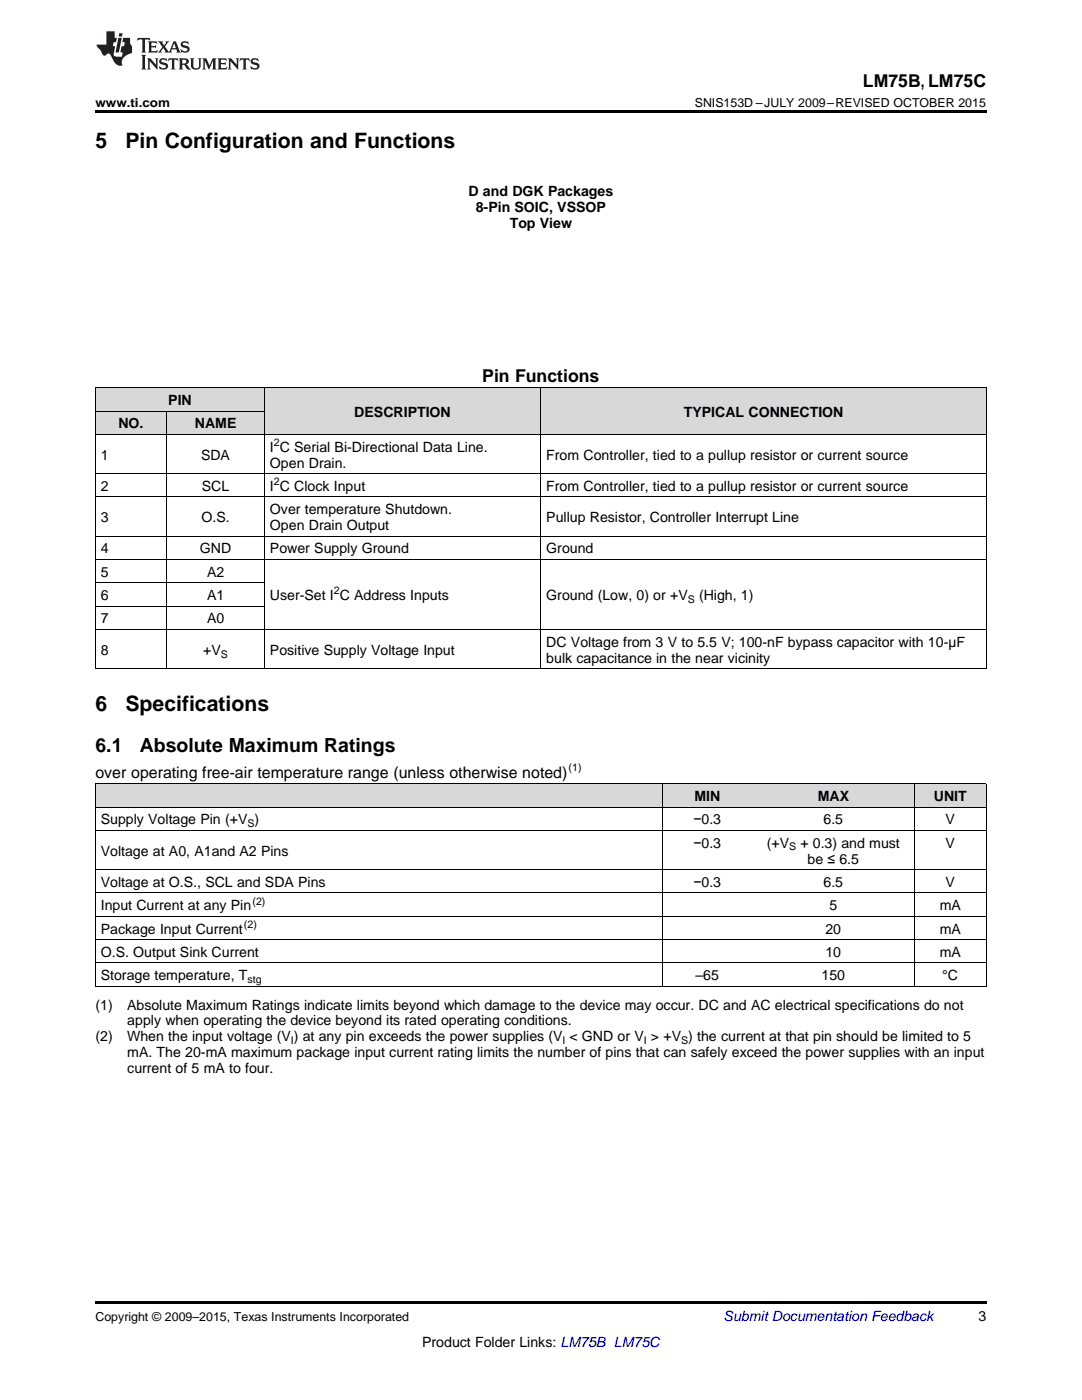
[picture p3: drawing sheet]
<svg xmlns="http://www.w3.org/2000/svg" width="216mm" height="279mm" viewBox="0 0 216 279" stroke-linecap="round" stroke-linejoin="round" font-family="sans-serif">
<defs><g id="words">
<g font-size="4.2">
<text x="19" y="29.6">5</text>
<text x="25" y="29.6">Pin Configuration and Functions</text>
<text x="19" y="142">6</text>
<text x="25" y="142">Specifications</text>
</g>
<g font-size="3.9">
<text x="19" y="150">6.1</text>
<text x="27.9" y="150">Absolute Maximum Ratings</text>
</g>
<g font-size="3.5">
<text x="172.2" y="17.3">LM75B, LM75C</text>
<text x="96.2" y="76.2">Pin Functions</text>
</g>
<text font-size="3.2" x="19" y="155.2">over operating free-air temperature range (unless otherwise noted)</text>
<g font-size="2.8">
<text x="93.5" y="39.2">D and DGK Packages</text>
<text x="94.9" y="42.3">8-Pin SOIC, VSSOP</text>
<text x="101.7" y="45.5">Top View</text>
<text x="33.6" y="80.8">PIN</text>
<text x="70.7" y="83.1">DESCRIPTION</text>
<text x="136.5" y="83.1">TYPICAL CONNECTION</text>
<text x="23.6" y="85.5">NO.</text>
<text x="38.9" y="85.5">NAME</text>
<text x="20.1" y="91.7">1</text>
<text x="40.1" y="91.7">SDA</text>
<text x="53.9" y="90.1">I C Serial Bi-Directional Data Line.</text>
<text x="53.9" y="93.3">Open Drain.</text>
<text x="109" y="91.7">From Controller, tied to a pullup resistor or current source</text>
<text x="20.1" y="98">2</text>
<text x="40.3" y="98">SCL</text>
<text x="53.9" y="98">I C Clock Input</text>
<text x="109" y="98">From Controller, tied to a pullup resistor or current source</text>
<text x="20.1" y="104.2">3</text>
<text x="40.2" y="104.2">O.S.</text>
<text x="53.9" y="102.6">Over temperature Shutdown.</text>
<text x="53.9" y="105.8">Open Drain Output</text>
<text x="109" y="104.2">Pullup Resistor, Controller Interrupt Line</text>
<text x="20.1" y="110.5">4</text>
<text x="39.9" y="110.5">GND</text>
<text x="53.9" y="110.5">Power Supply Ground</text>
<text x="109" y="110.5">Ground</text>
<text x="20.1" y="115.1">5</text>
<text x="20.1" y="119.8">6</text>
<text x="41.3" y="115.1">A2</text>
<text x="41.3" y="119.8">A1</text>
<text x="53.9" y="119.8">User-Set I C Address Inputs</text>
<text x="109" y="119.8">Ground (Low, 0) or +V</text>
<text x="139.5" y="119.8">(High, 1)</text>
<text x="20.1" y="124.4">7</text>
<text x="41.3" y="124.4">A0</text>
<text x="20.1" y="130.7">8</text>
<text x="40.6" y="130.7">+V</text>
<text x="53.9" y="130.7">Positive Supply Voltage Input</text>
<text x="109" y="129.1">DC Voltage from 3 V to 5.5 V; 100-nF bypass capacitor with 10-µF</text>
<text x="109" y="132.3">bulk capacitance in the near vicinity</text>
<text x="138.6" y="159.8">MIN</text>
<text x="163.2" y="159.8">MAX</text>
<text x="186.3" y="159.8">UNIT</text>
<text x="20.1" y="164.5">Supply Voltage Pin (+V )</text>
<text x="138.4" y="164.5">−0.3</text>
<text x="164.3" y="164.5">6.5</text>
<text x="188.7" y="164.5">V</text>
<text x="20.1" y="170.7">Voltage at A0, A1and A2 Pins</text>
<text x="138.4" y="169.2">−0.3</text>
<text x="153" y="169.2">(+V</text>
<text x="159.7" y="169.2">+ 0.3) and must</text>
<text x="161.1" y="172.3">be ≤ 6.5</text>
<text x="188.7" y="169.2">V</text>
<text x="20.1" y="177">Voltage at O.S., SCL and SDA Pins</text>
<text x="138.4" y="177">−0.3</text>
<text x="164.3" y="177">6.5</text>
<text x="188.7" y="177">V</text>
<text x="20.1" y="181.6">Input Current at any Pin</text>
<text x="165.5" y="181.6">5</text>
<text x="187.5" y="181.6">mA</text>
<text x="20.1" y="186.3">Package Input Current</text>
<text x="20.1" y="191">O.S. Output Sink Current</text>
<text x="164.7" y="186.3">20</text>
<text x="164.7" y="191">10</text>
<text x="187.5" y="186.3">mA</text>
<text x="187.5" y="191">mA</text>
<text x="20.1" y="195.6">Storage temperature, T</text>
<text x="138.8" y="195.6">–65</text>
<text x="163.9" y="195.6">150</text>
<text x="188" y="195.6">°C</text>
<text x="19" y="201.5">(1)</text>
<text x="25.4" y="201.5">Absolute Maximum Ratings indicate limits beyond which damage to the device may occur. DC and AC electrical specifications do not</text>
<text x="19" y="207.8">(2)</text>
<text x="25.4" y="207.8">When the input voltage (V ) at any pin exceeds the power supplies (V &lt; GND or V &gt; +V ) the current at that pin should be limited to 5</text>
<text x="25.4" y="204.6">apply when operating the device beyond its rated operating conditions.</text>
<text x="25.4" y="211">mA. The 20-mA maximum package input current rating limits the number of pins that can safely exceed the power supplies with an input</text>
<text x="25.4" y="214.2">current of 5 mA to four.</text>
<text x="195.3" y="263.6">3</text>
<text x="84.2" y="268.9">Product Folder Links: LM75B LM75C</text>
</g>
<text font-size="2.8" fill="#0000c8" x="144.4" y="263.6">Submit Documentation Feedback</text>
<g font-size="2.5">
<text x="19" y="21.4">www.ti.com</text>
<text x="138.6" y="21.4">SNIS153D –JULY 2009–REVISED OCTOBER 2015</text>
<text x="19" y="263.6">Copyright © 2009–2015, Texas Instruments Incorporated</text>
</g>
<g font-size="2.1">
<text x="54.6" y="89">2</text>
<text x="54.6" y="96.8">2</text>
<text x="66.6" y="118.6">2</text>
<text x="137.2" y="120.3">S</text>
<text x="44.1" y="131.2">S</text>
<text x="113.5" y="153.9">(1)</text>
<text x="49.4" y="165.1">S</text>
<text x="157.4" y="169.7">S</text>
<text x="48.7" y="185.2">(2)</text>
<text x="50.4" y="180.5">(2)</text>
<text x="49.4" y="196.2">stg</text>
<text x="58" y="208.4">I</text>
<text x="112.2" y="208.4">I</text>
<text x="128.5" y="208.4">I</text>
<text x="135.9" y="208.4">S</text>
</g>
</g></defs>
<g fill="#d8d8d8">
<path d="M19 156.5h9v4.6h-9z"/>
<path d="M28 156.5h104.2v4.6h-104.2z"/>
<path d="M132.2 156.5h17.9v4.6h-17.9z"/>
<path d="M150.1 156.5h32.4v4.6h-32.4z"/>
<path d="M182.5 156.5h14.3v4.6h-14.3z"/>
<path d="M19 82.1h14.3v4.6h-14.3z"/>
<path d="M33.3 82.1h19.5v4.6h-19.5z"/>
<path d="M52.8 77.4h55.1v9.3h-55.1z"/>
<path d="M107.9 77.4h88.9v9.3h-88.9z"/>
<path d="M19 77.4h14.3v4.7h-14.3z"/>
<path d="M33.3 77.4h19.5v4.7h-19.5z"/>
</g>
<path d="M19 22h177.8v.5h-177.8zM19 259.7h177.8v.5h-177.8z" fill="#000"/>
<g fill="none" stroke="#000" stroke-width=".2">
<path d="M19 77.4h177.8M19.1 77.4v56.1M52.8 77.4v56.1M107.9 77.4v56.1M196.8 77.4v56.1M19 99.2h177.8M19 94.5h177.8M19 86.7h177.8M19 82h33.8M33.2 82.1v51.4M19 116.3h33.8M19 111.7h177.8"/>
<path d="M19 107h177.8M19 133.5h177.8M19 125.6h177.8M19 121h33.8M19 156.4h177.8M19.1 156.5v40.4M132.1 156.5v40.4M182.4 156.5v40.4M196.8 156.5v40.4M19 178.2h177.8M19 173.5h177.8M19 165.7h177.8"/>
<path d="M19 161.1h177.8M19 196.8h177.8M19 192.2h177.8M19 187.5h177.8M19 182.9h177.8"/>
</g>
<g fill="#231f20">
<path d="M27.5 7.6l-.1 .5 .4-.2h.6v.1v2.1l-.2 .4h1l-.3-.4v-2.1l.1-.1h.5l.5 .2-.2-.5zM29.5 8.3l.2 .3v1.5l-.2 .4h1.8l.2-.6a1.04 1.04 0 0 1-1.3 .2v-.7h.6l.3 .2v-.6l-.3 .2h-.6v-.6l.8-.1 .4 .3-.2-.5zM31.5 8.3l.9 1.1-.9 1.1h.8l-.2-.2 .5-.7 .4 .7-.2 .2h1.5l-.1-.2 .1-.4h.9l.1 .4-.2 .2h1l-.3-.3-.7-1.9h-.5l-.9 2-.8-1 .9-1h-.8l.1 .3-.3 .5-.4-.6 .2-.2zM34.7 8.6l.4 1h-.7zM36.3 8.4a.63 .63 0 0 0-.2 .7 .63 .63 0 0 0 .6 .4l.6 .2 .1 .2a.75 .75 0 0 1-.7 .4 .75 .75 0 0 1-.6-.5l.1 .7 .1-.1a1.11 1.11 0 0 0 1.5-.6 1.13 1.13 0 0 0-1.2-.8l-.1-.4a1.04 1.04 0 0 1 1.2 .2l-.2-.5-.1 .1-.5-.2zM28.2 10.9l.2 .4v2.2l-.2 .4h1l-.3-.4v-2.2l.3-.4zM29.3 11.6l.3 .4v1.5l-.3 .4h.8l-.2-.4v-1.3l1.5 1.7v-1.9l.2-.4h-.7l.2 .4v.9l-1.1-1.3zM32 11.8a.62 .62 0 0 0-.2 .7 .62 .62 0 0 0 .6 .4l.6 .1 .1 .3a.76 .76 0 0 1-.7 .3 .76 .76 0 0 1-.6-.4l.1 .7 .1-.1a1.11 1.11 0 0 0 1.5-.6 1.13 1.13 0 0 0-1.2-.8l-.1-.4a1.04 1.04 0 0 1 1.2 .2l-.2-.6-.1 .1-.5-.1zM33.7 11.6l-.2 .6a.61 .61 0 0 1 .8-.3v1.6l-.2 .4h.9l-.2-.4v-1.6a.63 .63 0 0 1 .8 .3l-.2-.6zM35.6 11.6l.3 .4v1.5l-.3 .4h1l-.2-.2v-.8l.5 .2a.76 .76 0 0 0 1.2 .7l-1-1a.58 .58 0 0 0 .6-.5 .58 .58 0 0 0-.5-.6zM36.4 11.9h.1a.45 .45 0 0 1 .5 .1 .45 .45 0 0 1 .1 .5l-.7 .2zM37.9 11.6l.2 .2a2.17 2.17 0 0 0 .3 1.9 .99 .99 0 0 0 1.6-.6v-1.1l.2-.4h-.7l.2 .2a1.92 1.92 0 0 1-.2 1.8 .6 .6 0 0 1-.9-.5v-1.1l.2-.4zM40.4 11.6l.2 .4v1.5l-.2 .4h.7l-.2-.4v-1.4l.8 1.8 .8-1.8v1.4l-.2 .4h.9l-.2-.4v-1.5l.2-.4h-.8l-.6 1.5-.6-1.5zM43.4 11.6l.2 .4v1.5l-.2 .4h1.8l.2-.6a1.04 1.04 0 0 1-1.3 .1v-.6h.5l.4 .2v-.6l-.4 .2h-.5v-.7h.8l.3 .3-.1-.6zM45.5 11.6l.2 .4v1.5l-.2 .4h.7l-.2-.4v-1.3l1.5 1.7v-1.9l.2-.4h-.7l.2 .4v.9l-1.1-1.3zM47.9 11.6l-.1 .6a.61 .61 0 0 1 .8-.3v1.6l-.3 .4h1l-.3-.4 .1-1.6a.63 .63 0 0 1 .7 .3l-.1-.6zM50.2 11.8a.62 .62 0 0 0-.2 .7 .62 .62 0 0 0 .6 .4l.6 .1 .2 .3a.76 .76 0 0 1-.8 .3 .76 .76 0 0 1-.6-.4l.1 .7 .2-.1a1.11 1.11 0 0 0 1.5-.6 1.13 1.13 0 0 0-1.3-.8l-.1-.4a1.04 1.04 0 0 1 1.2 .2l-.1-.6-.2 .1-.5-.1z"/>
<path d="M21.2 6.3v2.6h-1.9l.1 .4 .7 .9a.91 .91 0 0 0 1 .8 .56 .56 0 0 1 .5-.3 .56 .56 0 0 1 .5 .3l.4 .8a1.53 1.53 0 0 0 1.9 1.2 1.54 1.54 0 0 1 1-2.1l.9-.3v-1.4a1.52 1.52 0 0 1-.3-1.6h-1.4l-.2 .8h.5l-.2 .8h-.4l-.2 1v.2l.4 .1-.2 .8a1.93 1.93 0 0 1-1.6-.3l.3-1.8h-.5l.2-.8h.4l.2-.8h-.4v-1.3zM23.6 7.6l-.6 2.9h.7l.6-2.9zM23.8 6.6l-.1 .7h.6l.2-.7z"/>
</g>
<use href="#words"/>
</svg>
